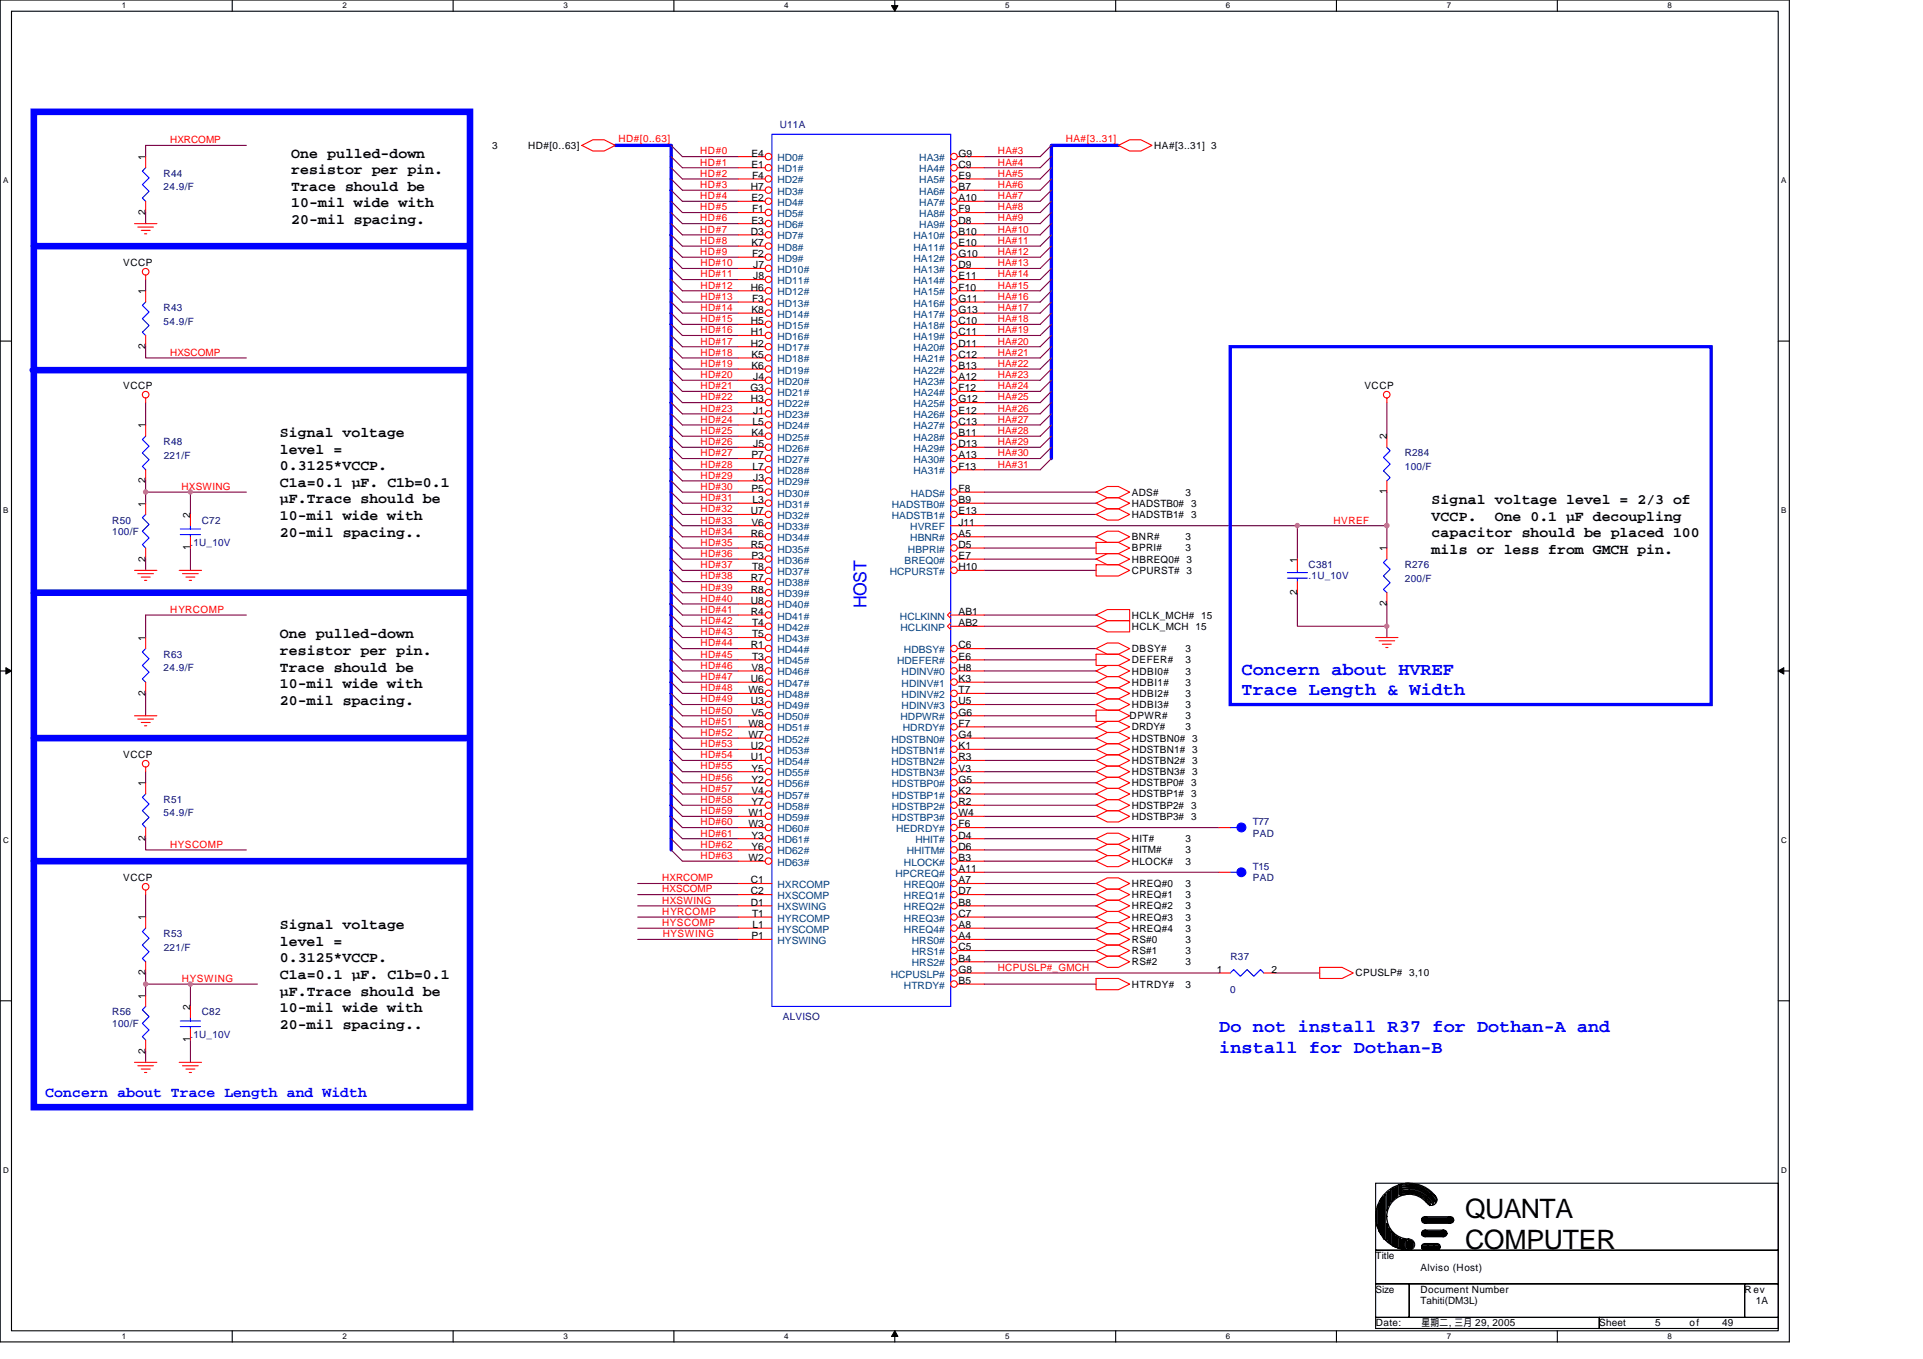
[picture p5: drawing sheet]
<svg xmlns="http://www.w3.org/2000/svg" width="297mm" height="210mm" viewBox="0 0 297 210" stroke-linecap="round" stroke-linejoin="round" font-family="sans-serif">
<defs><g id="words">
<g font-size="4.1">
<text x="226.3" y="188.2">QUANTA</text>
<text x="226.3" y="192.9">COMPUTER</text>
</g>
<g font-size="2.8" fill="#00f">
<text x="133.9" y="94" transform="rotate(-90 133.9 94)">HOST</text>
<text x="191.8" y="104.2">Concern about HVREF</text>
<text x="191.8" y="107.3">Trace Length &amp; Width</text>
<text x="188.3" y="159.5">Do not install R37 for Dothan-A and</text>
<text x="188.3" y="162.6">install for Dothan-B</text>
</g>
<g font-size="2.2">
<text x="45" y="24.3">One pulled-down</text>
<text x="45" y="26.9">resistor per pin.</text>
<text x="45" y="29.5">Trace should be</text>
<text x="45" y="32">10-mil wide with</text>
<text x="45" y="34.6">20-mil spacing.</text>
<text x="43.2" y="67.5">Signal voltage</text>
<text x="43.2" y="70.1">level =</text>
<text x="43.2" y="72.6">0.3125*VCCP.</text>
<text x="43.2" y="75.2">C1a=0.1 µF. C1b=0.1</text>
<text x="43.2" y="77.8">µF.Trace should be</text>
<text x="221.1" y="77.9">Signal voltage level = 2/3 of</text>
<text x="43.2" y="80.3">10-mil wide with</text>
<text x="43.2" y="82.9">20-mil spacing..</text>
<text x="221.1" y="80.5">VCCP.</text>
<text x="221.1" y="83">capacitor should be placed 100</text>
<text x="230.9" y="80.5">One 0.1 µF decoupling</text>
<text x="221.1" y="85.6">mils or less from GMCH pin.</text>
<text x="43.2" y="98.6">One pulled-down</text>
<text x="43.2" y="101.2">resistor per pin.</text>
<text x="43.2" y="103.7">Trace should be</text>
<text x="43.2" y="106.3">10-mil wide with</text>
<text x="43.2" y="108.9">20-mil spacing.</text>
<text x="43.2" y="143.5">Signal voltage</text>
<text x="43.2" y="146.1">level =</text>
<text x="43.2" y="148.7">0.3125*VCCP.</text>
<text x="43.2" y="151.2">C1a=0.1 µF. C1b=0.1</text>
<text x="43.2" y="153.8">µF.Trace should be</text>
<text x="43.2" y="156.3">10-mil wide with</text>
<text x="43.2" y="158.9">20-mil spacing..</text>
</g>
<text font-size="2.2" fill="#00f" x="7" y="169.4">Concern about Trace Length and Width</text>
<g font-size="1.5" fill="#f00">
<text x="26.3" y="22.1">HXRCOMP</text>
<text x="95.5" y="21.9">HD#[0..63]</text>
<text x="108.2" y="23.9">HD#0</text>
<text x="154.1" y="23.9">HA#3</text>
<text x="164.6" y="21.9">HA#[3..31]</text>
<text x="108.2" y="25.6">HD#1</text>
<text x="108.2" y="29">HD#3</text>
<text x="108.2" y="27.3">HD#2</text>
<text x="154.1" y="25.6">HA#4</text>
<text x="154.1" y="27.3">HA#5</text>
<text x="154.1" y="29">HA#6</text>
<text x="108.2" y="35.9">HD#7</text>
<text x="108.2" y="32.5">HD#5</text>
<text x="108.2" y="34.2">HD#6</text>
<text x="108.2" y="30.8">HD#4</text>
<text x="154.1" y="34.2">HA#9</text>
<text x="154.1" y="35.9">HA#10</text>
<text x="154.1" y="30.8">HA#7</text>
<text x="154.1" y="32.5">HA#8</text>
<text x="108.2" y="37.7">HD#8</text>
<text x="108.2" y="39.4">HD#9</text>
<text x="108.2" y="41.1">HD#10</text>
<text x="154.1" y="37.7">HA#11</text>
<text x="154.1" y="39.4">HA#12</text>
<text x="154.1" y="41.1">HA#13</text>
<text x="108.2" y="46.3">HD#13</text>
<text x="108.2" y="44.6">HD#12</text>
<text x="108.2" y="42.8">HD#11</text>
<text x="154.1" y="42.8">HA#14</text>
<text x="154.1" y="44.6">HA#15</text>
<text x="154.1" y="46.3">HA#16</text>
<text x="108.2" y="49.8">HD#15</text>
<text x="108.2" y="51.5">HD#16</text>
<text x="108.2" y="53.2">HD#17</text>
<text x="108.2" y="48">HD#14</text>
<text x="154.1" y="53.2">HA#20</text>
<text x="154.1" y="48">HA#17</text>
<text x="154.1" y="49.8">HA#18</text>
<text x="154.1" y="51.5">HA#19</text>
<text x="26.3" y="54.9">HXSCOMP</text>
<text x="108.2" y="56.7">HD#19</text>
<text x="108.2" y="54.9">HD#18</text>
<text x="108.2" y="58.4">HD#20</text>
<text x="154.1" y="56.7">HA#22</text>
<text x="154.1" y="58.4">HA#23</text>
<text x="154.1" y="54.9">HA#21</text>
<text x="108.2" y="63.6">HD#23</text>
<text x="108.2" y="65.3">HD#24</text>
<text x="108.2" y="60.1">HD#21</text>
<text x="108.2" y="61.8">HD#22</text>
<text x="154.1" y="60.1">HA#24</text>
<text x="154.1" y="61.8">HA#25</text>
<text x="154.1" y="63.6">HA#26</text>
<text x="154.1" y="65.3">HA#27</text>
<text x="108.2" y="70.5">HD#27</text>
<text x="108.2" y="67">HD#25</text>
<text x="108.2" y="68.7">HD#26</text>
<text x="154.1" y="70.5">HA#30</text>
<text x="154.1" y="67">HA#28</text>
<text x="154.1" y="68.7">HA#29</text>
<text x="28" y="75.7">HXSWING</text>
<text x="108.2" y="72.2">HD#28</text>
<text x="108.2" y="77.4">HD#31</text>
<text x="108.2" y="73.9">HD#29</text>
<text x="108.2" y="75.7">HD#30</text>
<text x="154.1" y="72.2">HA#31</text>
<text x="108.2" y="82.6">HD#34</text>
<text x="108.2" y="80.9">HD#33</text>
<text x="108.2" y="79.1">HD#32</text>
<text x="206" y="80.9">HVREF</text>
<text x="108.2" y="86">HD#36</text>
<text x="108.2" y="84.3">HD#35</text>
<text x="108.2" y="89.5">HD#38</text>
<text x="108.2" y="87.8">HD#37</text>
<text x="26.3" y="94.7">HYRCOMP</text>
<text x="108.2" y="94.7">HD#41</text>
<text x="108.2" y="92.9">HD#40</text>
<text x="108.2" y="91.2">HD#39</text>
<text x="108.2" y="96.4">HD#42</text>
<text x="108.2" y="98.1">HD#43</text>
<text x="108.2" y="99.8">HD#44</text>
<text x="108.2" y="101.6">HD#45</text>
<text x="108.2" y="106.8">HD#48</text>
<text x="108.2" y="105">HD#47</text>
<text x="108.2" y="103.3">HD#46</text>
<text x="108.2" y="113.7">HD#52</text>
<text x="108.2" y="110.2">HD#50</text>
<text x="108.2" y="111.9">HD#51</text>
<text x="108.2" y="108.5">HD#49</text>
<text x="108.2" y="118.9">HD#55</text>
<text x="108.2" y="115.4">HD#53</text>
<text x="108.2" y="117.1">HD#54</text>
<text x="108.2" y="122.3">HD#57</text>
<text x="108.2" y="120.6">HD#56</text>
<text x="108.2" y="125.8">HD#59</text>
<text x="108.2" y="124">HD#58</text>
<text x="26.3" y="130.9">HYSCOMP</text>
<text x="108.2" y="129.2">HD#61</text>
<text x="108.2" y="130.9">HD#62</text>
<text x="108.2" y="127.5">HD#60</text>
<text x="102.3" y="136.1">HXRCOMP</text>
<text x="102.3" y="137.8">HXSCOMP</text>
<text x="108.2" y="132.7">HD#63</text>
<text x="102.3" y="139.6">HXSWING</text>
<text x="102.3" y="141.3">HYRCOMP</text>
<text x="102.3" y="143">HYSCOMP</text>
<text x="102.4" y="144.8">HYSWING</text>
<text x="154.1" y="149.9">HCPUSLP#_GMCH</text>
<text x="28.1" y="151.7">HYSWING</text>
</g>
<g font-size="1.5">
<text x="76" y="23">3</text>
<text x="81.6" y="23">HD#[0..63]</text>
<text x="178.3" y="23">HA#[3..31] 3</text>
<text x="22.5" y="24.7" transform="rotate(-90 22.5 24.7)">1</text>
<text x="116" y="29.4">H7</text>
<text x="116.1" y="24.2">E4</text>
<text x="116.1" y="25.9">E1</text>
<text x="116.2" y="27.6">F4</text>
<text x="148.1" y="24.2">G9</text>
<text x="148.1" y="25.9">C9</text>
<text x="148.1" y="27.6">E9</text>
<text x="148.1" y="29.4">B7</text>
<text x="22.5" y="33.2" transform="rotate(-90 22.5 33.2)">2</text>
<text x="116.1" y="31.1">E2</text>
<text x="116.1" y="34.5">E3</text>
<text x="116.2" y="32.8">F1</text>
<text x="148.1" y="31.1">A10</text>
<text x="148.1" y="32.8">F9</text>
<text x="148.1" y="34.5">D8</text>
<text x="19" y="41.1">VCCP</text>
<text x="116" y="36.3">D3</text>
<text x="116.1" y="38">K7</text>
<text x="116.2" y="39.7">F2</text>
<text x="116.3" y="41.4">J7</text>
<text x="148.1" y="36.3">B10</text>
<text x="148.1" y="38">E10</text>
<text x="148.1" y="39.7">G10</text>
<text x="148.1" y="41.4">D9</text>
<text x="22.5" y="45.4" transform="rotate(-90 22.5 45.4)">1</text>
<text x="116" y="44.9">H6</text>
<text x="116.2" y="46.6">F3</text>
<text x="116.3" y="43.2">J8</text>
<text x="148.1" y="43.2">E11</text>
<text x="148.1" y="44.9">F10</text>
<text x="148.1" y="46.6">G11</text>
<text x="22.5" y="53.9" transform="rotate(-90 22.5 53.9)">2</text>
<text x="116" y="50.1">H5</text>
<text x="116" y="51.8">H1</text>
<text x="116" y="53.5">H2</text>
<text x="116.1" y="48.3">K8</text>
<text x="148.1" y="48.3">G13</text>
<text x="148.1" y="50.1">C10</text>
<text x="148.1" y="51.8">C11</text>
<text x="148.1" y="53.5">D11</text>
<text x="116.1" y="55.3">K5</text>
<text x="116.1" y="57">K6</text>
<text x="116.3" y="58.7">J4</text>
<text x="148.1" y="55.3">C12</text>
<text x="148.1" y="57">B13</text>
<text x="148.1" y="58.7">A12</text>
<text x="19" y="60.1">VCCP</text>
<text x="115.9" y="60.4">G3</text>
<text x="116" y="62.2">H3</text>
<text x="116.2" y="65.6">L5</text>
<text x="116.3" y="63.9">J1</text>
<text x="148.1" y="60.4">F12</text>
<text x="148.1" y="62.2">G12</text>
<text x="148.1" y="63.9">E12</text>
<text x="148.1" y="65.6">C13</text>
<text x="210.8" y="60.1">VCCP</text>
<text x="22.5" y="66.2" transform="rotate(-90 22.5 66.2)">1</text>
<text x="116.1" y="67.4">K4</text>
<text x="116.1" y="70.8">P7</text>
<text x="116.3" y="69.1">J5</text>
<text x="148.1" y="67.4">B11</text>
<text x="148.1" y="69.1">D13</text>
<text x="148.1" y="70.8">A13</text>
<text x="214.2" y="67.9" transform="rotate(-90 214.2 67.9)">2</text>
<text x="22.5" y="74.7" transform="rotate(-90 22.5 74.7)">2</text>
<text x="116.1" y="76">P5</text>
<text x="116.2" y="72.5">L7</text>
<text x="116.2" y="77.7">L3</text>
<text x="116.3" y="74.3">J3</text>
<text x="148.1" y="76">F8</text>
<text x="148.1" y="72.5">F13</text>
<text x="148.1" y="77.7">B9</text>
<text x="174.8" y="76.5">ADS#</text>
<text x="183.1" y="76.5">3</text>
<text x="214.2" y="76.4" transform="rotate(-90 214.2 76.4)">1</text>
<text x="22.5" y="78.3" transform="rotate(-90 22.5 78.3)">1</text>
<text x="29.4" y="80" transform="rotate(-90 29.4 80)">2</text>
<text x="116" y="79.4">U7</text>
<text x="116" y="82.9">R6</text>
<text x="116.1" y="81.2">V6</text>
<text x="148.1" y="82.9">A5</text>
<text x="148.1" y="81.2">J11</text>
<text x="148.1" y="79.4">E13</text>
<text x="174.8" y="83.4">BNR#</text>
<text x="174.8" y="78.3">HADSTB0#</text>
<text x="174.8" y="80">HADSTB1#</text>
<text x="183.1" y="83.4">3</text>
<text x="184" y="78.3">3</text>
<text x="184" y="80">3</text>
<text x="22.5" y="86.7" transform="rotate(-90 22.5 86.7)">2</text>
<text x="29.4" y="85" transform="rotate(-90 29.4 85)">1</text>
<text x="116" y="84.6">R5</text>
<text x="116" y="89.8">R7</text>
<text x="116.1" y="86.3">P3</text>
<text x="116.2" y="88.1">T8</text>
<text x="148.1" y="86.3">E7</text>
<text x="148.1" y="84.6">D5</text>
<text x="148.1" y="88.1">H10</text>
<text x="174.8" y="88.6">CPURST# 3</text>
<text x="174.8" y="85.2">BPRI#</text>
<text x="174.8" y="86.9">HBREQ0# 3</text>
<text x="183.1" y="85.2">3</text>
<text x="200.4" y="86.9" transform="rotate(-90 200.4 86.9)">1</text>
<text x="214.2" y="85.2" transform="rotate(-90 214.2 85.2)">1</text>
<text x="116" y="91.5">R8</text>
<text x="116" y="93.3">U8</text>
<text x="116" y="95">R4</text>
<text x="148.1" y="95">AB1</text>
<text x="174.8" y="95.5">HCLK_MCH# 15</text>
<text x="200.4" y="91.9" transform="rotate(-90 200.4 91.9)">2</text>
<text x="214.2" y="93.6" transform="rotate(-90 214.2 93.6)">2</text>
<text x="22.5" y="99" transform="rotate(-90 22.5 99)">1</text>
<text x="116" y="100.2">R1</text>
<text x="116.2" y="96.7">T4</text>
<text x="116.2" y="98.4">T5</text>
<text x="116.2" y="101.9">T3</text>
<text x="148.1" y="100.2">C6</text>
<text x="148.1" y="101.9">E6</text>
<text x="148.1" y="96.7">AB2</text>
<text x="174.8" y="97.3">HCLK_MCH 15</text>
<text x="174.8" y="100.7">DBSY#</text>
<text x="183.1" y="100.7">3</text>
<text x="22.5" y="107.5" transform="rotate(-90 22.5 107.5)">2</text>
<text x="115.6" y="107.1">W6</text>
<text x="116" y="105.3">U6</text>
<text x="116.1" y="103.6">V8</text>
<text x="148.1" y="103.6">H8</text>
<text x="148.1" y="105.3">K3</text>
<text x="148.1" y="107.1">T7</text>
<text x="174.8" y="107.6">HDBI2#</text>
<text x="174.8" y="105.9">HDBI1#</text>
<text x="174.8" y="104.2">HDBI0#</text>
<text x="174.8" y="102.4">DEFER#</text>
<text x="183.1" y="107.6">3</text>
<text x="183.1" y="105.9">3</text>
<text x="183.1" y="104.2">3</text>
<text x="183.1" y="102.4">3</text>
<text x="115.6" y="112.2">W8</text>
<text x="115.6" y="114">W7</text>
<text x="116" y="108.8">U3</text>
<text x="116.1" y="110.5">V5</text>
<text x="148.1" y="108.8">U5</text>
<text x="148.1" y="114">G4</text>
<text x="148.1" y="112.2">F7</text>
<text x="148.1" y="110.5">G6</text>
<text x="174.5" y="111.1">DPWR#</text>
<text x="174.8" y="109.3">HDBI3#</text>
<text x="174.8" y="112.8">DRDY#</text>
<text x="183.1" y="112.8">3</text>
<text x="183.1" y="109.3">3</text>
<text x="183.1" y="111.1">3</text>
<text x="19" y="117.1">VCCP</text>
<text x="116" y="115.7">U2</text>
<text x="116" y="117.4">U1</text>
<text x="116.1" y="119.2">Y5</text>
<text x="148.1" y="115.7">K1</text>
<text x="148.1" y="117.4">R3</text>
<text x="148.1" y="119.2">V3</text>
<text x="174.8" y="119.7">HDSTBN3# 3</text>
<text x="174.8" y="118">HDSTBN2# 3</text>
<text x="174.8" y="116.3">HDSTBN1# 3</text>
<text x="174.8" y="114.5">HDSTBN0# 3</text>
<text x="22.5" y="121.4" transform="rotate(-90 22.5 121.4)">1</text>
<text x="116.1" y="120.9">Y2</text>
<text x="116.1" y="122.6">V4</text>
<text x="116.1" y="124.4">Y7</text>
<text x="148.1" y="120.9">G5</text>
<text x="148.1" y="122.6">K2</text>
<text x="148.1" y="124.4">R2</text>
<text x="174.8" y="124.9">HDSTBP2#</text>
<text x="174.8" y="123.2">HDSTBP1#</text>
<text x="174.8" y="121.5">HDSTBP0#</text>
<text x="184" y="124.9">3</text>
<text x="184" y="123.2">3</text>
<text x="184" y="121.5">3</text>
<text x="22.5" y="129.9" transform="rotate(-90 22.5 129.9)">2</text>
<text x="115.6" y="126.1">W1</text>
<text x="115.6" y="127.8">W3</text>
<text x="116.1" y="129.5">Y3</text>
<text x="116.1" y="131.3">Y6</text>
<text x="148.1" y="131.3">D6</text>
<text x="148.1" y="129.5">D4</text>
<text x="148.1" y="127.8">F6</text>
<text x="148.1" y="126.1">W4</text>
<text x="174.8" y="126.6">HDSTBP3#</text>
<text x="174.8" y="130.1">HIT#</text>
<text x="174.8" y="131.8">HITM#</text>
<text x="183.1" y="130.1">3</text>
<text x="183.1" y="131.8">3</text>
<text x="184" y="126.6">3</text>
<text x="19" y="136.1">VCCP</text>
<text x="115.6" y="133">W2</text>
<text x="116" y="136.4">C1</text>
<text x="148.1" y="133">B3</text>
<text x="148.1" y="136.4">A7</text>
<text x="148.1" y="134.7">A11</text>
<text x="174.8" y="137">HREQ#0</text>
<text x="174.8" y="133.5">HLOCK#</text>
<text x="183.1" y="137">3</text>
<text x="183.1" y="133.5">3</text>
<text x="22.5" y="142.2" transform="rotate(-90 22.5 142.2)">1</text>
<text x="116" y="139.9">D1</text>
<text x="116" y="138.2">C2</text>
<text x="116.2" y="141.6">T1</text>
<text x="116.2" y="143.3">L1</text>
<text x="148.1" y="138.2">D7</text>
<text x="148.1" y="139.9">B8</text>
<text x="148.1" y="141.6">C7</text>
<text x="148.1" y="143.3">A8</text>
<text x="174.8" y="143.9">HREQ#4</text>
<text x="174.8" y="142.2">HREQ#3</text>
<text x="174.8" y="140.4">HREQ#2</text>
<text x="174.8" y="138.7">HREQ#1</text>
<text x="183.1" y="143.9">3</text>
<text x="183.1" y="142.2">3</text>
<text x="183.1" y="140.4">3</text>
<text x="183.1" y="138.7">3</text>
<text x="116.1" y="145.1">P1</text>
<text x="148.1" y="145.1">A4</text>
<text x="148.1" y="146.8">C5</text>
<text x="148.1" y="148.5">B4</text>
<text x="174.8" y="145.6">RS#0</text>
<text x="174.8" y="147.4">RS#1</text>
<text x="174.8" y="149.1">RS#2</text>
<text x="183.1" y="145.6">3</text>
<text x="183.1" y="147.4">3</text>
<text x="183.1" y="149.1">3</text>
<text x="22.5" y="154.2" transform="rotate(-90 22.5 154.2)">1</text>
<text x="22.5" y="150.6" transform="rotate(-90 22.5 150.6)">2</text>
<text x="29.4" y="156" transform="rotate(-90 29.4 156)">2</text>
<text x="148.1" y="152">B5</text>
<text x="148.1" y="150.3">G8</text>
<text x="174.8" y="152.5">HTRDY#</text>
<text x="183.1" y="152.5">3</text>
<text x="187.9" y="150.3">1</text>
<text x="196.4" y="150.3">2</text>
<text x="209.4" y="150.8">CPUSLP# 3,10</text>
<text x="29.4" y="161" transform="rotate(-90 29.4 161)">1</text>
<text x="22.5" y="162.7" transform="rotate(-90 22.5 162.7)">2</text>
<text x="212.5" y="194.5">Title</text>
<text x="219.4" y="196.2">Alviso (Host)</text>
<text x="212.5" y="199.7">Size</text>
<text x="219.4" y="199.7">Document Number</text>
<text x="219.4" y="201.4">Tahiti(DM3L)</text>
<text x="269.5" y="199.7">Rev</text>
<text x="271.2" y="201.4">1A</text>
<text x="212.5" y="204.9">Date:</text>
<text x="219.6" y="204.9">星期二, 三月 29, 2005</text>
<text x="247" y="204.9">Sheet</text>
<text x="255.7" y="204.9">5</text>
<text x="261" y="204.9">of</text>
<text x="266" y="204.9">49</text>
</g>
<g font-size="1.5" fill="#000080">
<text x="120.4" y="19.7">U11A</text>
<text x="25.3" y="27.3">R44</text>
<text x="25.3" y="29.4">24.9/F</text>
<text x="25.3" y="48">R43</text>
<text x="25.3" y="50.1">54.9/F</text>
<text x="25.3" y="68.8">R48</text>
<text x="25.3" y="70.8">221/F</text>
<text x="217" y="70.5">R284</text>
<text x="217" y="72.6">100/F</text>
<text x="17.3" y="80.9">R50</text>
<text x="17.3" y="82.6">100/F</text>
<text x="31.2" y="80.9">C72</text>
<text x="29.4" y="84.3">.1U_10V</text>
<text x="202.1" y="87.8">C381</text>
<text x="202.1" y="89.5">.1U_10V</text>
<text x="217" y="87.8">R276</text>
<text x="217" y="89.8">200/F</text>
<text x="25.3" y="101.6">R63</text>
<text x="25.3" y="103.7">24.9/F</text>
<text x="25.3" y="124">R51</text>
<text x="25.3" y="126.1">54.9/F</text>
<text x="193.5" y="127.5">T77</text>
<text x="193.5" y="129.2">PAD</text>
<text x="193.5" y="134.4">T15</text>
<text x="193.5" y="136.1">PAD</text>
<text x="25.3" y="144.8">R53</text>
<text x="25.3" y="146.8">221/F</text>
<text x="190.1" y="148.2">R37</text>
<text x="190" y="153.4">0</text>
<text x="17.3" y="156.8">R56</text>
<text x="17.3" y="158.6">100/F</text>
<text x="29.4" y="160.3">.1U_10V</text>
<text x="31.2" y="156.8">C82</text>
<text x="120.9" y="157.5">ALVISO</text>
</g>
<g font-size="1.5" fill="#004080">
<text x="120.1" y="24.9">HD0#</text>
<text x="120.1" y="26.6">HD1#</text>
<text x="120.1" y="28.3">HD2#</text>
<text x="142" y="24.9">HA3#</text>
<text x="142" y="26.6">HA4#</text>
<text x="142" y="28.3">HA5#</text>
<text x="120.1" y="30.1">HD3#</text>
<text x="120.1" y="31.8">HD4#</text>
<text x="120.1" y="33.5">HD5#</text>
<text x="120.1" y="35.2">HD6#</text>
<text x="142" y="30.1">HA6#</text>
<text x="142" y="31.8">HA7#</text>
<text x="142" y="33.5">HA8#</text>
<text x="142" y="35.2">HA9#</text>
<text x="120.1" y="37">HD7#</text>
<text x="120.1" y="38.7">HD8#</text>
<text x="120.1" y="40.4">HD9#</text>
<text x="141.1" y="37">HA10#</text>
<text x="141.1" y="38.7">HA11#</text>
<text x="141.1" y="40.4">HA12#</text>
<text x="120.1" y="42.2">HD10#</text>
<text x="120.1" y="43.9">HD11#</text>
<text x="120.1" y="45.6">HD12#</text>
<text x="120.1" y="47.3">HD13#</text>
<text x="141.1" y="42.2">HA13#</text>
<text x="141.1" y="43.9">HA14#</text>
<text x="141.1" y="45.6">HA15#</text>
<text x="141.1" y="47.3">HA16#</text>
<text x="120.1" y="49.1">HD14#</text>
<text x="120.1" y="50.8">HD15#</text>
<text x="120.1" y="52.5">HD16#</text>
<text x="141.1" y="49.1">HA17#</text>
<text x="141.1" y="50.8">HA18#</text>
<text x="141.1" y="52.5">HA19#</text>
<text x="120.1" y="54.3">HD17#</text>
<text x="120.1" y="56">HD18#</text>
<text x="120.1" y="57.7">HD19#</text>
<text x="120.1" y="59.4">HD20#</text>
<text x="141.1" y="54.3">HA20#</text>
<text x="141.1" y="56">HA21#</text>
<text x="141.1" y="57.7">HA22#</text>
<text x="141.1" y="59.4">HA23#</text>
<text x="120.1" y="61.2">HD21#</text>
<text x="120.1" y="62.9">HD22#</text>
<text x="120.1" y="64.6">HD23#</text>
<text x="141.1" y="61.2">HA24#</text>
<text x="141.1" y="62.9">HA25#</text>
<text x="141.1" y="64.6">HA26#</text>
<text x="120.1" y="66.3">HD24#</text>
<text x="120.1" y="68.1">HD25#</text>
<text x="120.1" y="69.8">HD26#</text>
<text x="120.1" y="71.5">HD27#</text>
<text x="141.1" y="66.3">HA27#</text>
<text x="141.1" y="68.1">HA28#</text>
<text x="141.1" y="69.8">HA29#</text>
<text x="141.1" y="71.5">HA30#</text>
<text x="120.1" y="73.3">HD28#</text>
<text x="120.1" y="75">HD29#</text>
<text x="120.1" y="76.7">HD30#</text>
<text x="140.7" y="76.7">HADS#</text>
<text x="141.1" y="73.3">HA31#</text>
<text x="120.1" y="78.4">HD31#</text>
<text x="120.1" y="80.2">HD32#</text>
<text x="120.1" y="81.9">HD33#</text>
<text x="120.1" y="83.6">HD34#</text>
<text x="137.8" y="78.4">HADSTB0#</text>
<text x="137.8" y="80.2">HADSTB1#</text>
<text x="140.6" y="83.6">HBNR#</text>
<text x="140.6" y="81.9">HVREF</text>
<text x="120.1" y="85.3">HD35#</text>
<text x="120.1" y="87.1">HD36#</text>
<text x="120.1" y="88.8">HD37#</text>
<text x="137.4" y="88.8">HCPURST#</text>
<text x="139.7" y="87.1">BREQ0#</text>
<text x="140.2" y="85.3">HBPRI#</text>
<text x="120.1" y="90.5">HD38#</text>
<text x="120.1" y="92.2">HD39#</text>
<text x="120.1" y="94">HD40#</text>
<text x="120.1" y="95.7">HD41#</text>
<text x="139" y="95.7">HCLKINN</text>
<text x="120.1" y="97.4">HD42#</text>
<text x="120.1" y="99.2">HD43#</text>
<text x="120.1" y="100.9">HD44#</text>
<text x="139.1" y="97.4">HCLKINP</text>
<text x="139.6" y="100.9">HDBSY#</text>
<text x="120.1" y="102.6">HD45#</text>
<text x="120.1" y="104.3">HD46#</text>
<text x="120.1" y="106.1">HD47#</text>
<text x="120.1" y="107.8">HD48#</text>
<text x="138.6" y="102.6">HDEFER#</text>
<text x="139.3" y="104.3">HDINV#0</text>
<text x="139.3" y="106.1">HDINV#1</text>
<text x="139.3" y="107.8">HDINV#2</text>
<text x="120.1" y="109.5">HD49#</text>
<text x="120.1" y="111.3">HD50#</text>
<text x="120.1" y="113">HD51#</text>
<text x="139.1" y="111.3">HDPWR#</text>
<text x="139.3" y="109.5">HDINV#3</text>
<text x="139.5" y="113">HDRDY#</text>
<text x="120.1" y="114.7">HD52#</text>
<text x="120.1" y="116.4">HD53#</text>
<text x="120.1" y="118.2">HD54#</text>
<text x="120.1" y="119.9">HD55#</text>
<text x="137.7" y="114.7">HDSTBN0#</text>
<text x="137.7" y="116.4">HDSTBN1#</text>
<text x="137.7" y="118.2">HDSTBN2#</text>
<text x="137.7" y="119.9">HDSTBN3#</text>
<text x="120.1" y="121.6">HD56#</text>
<text x="120.1" y="123.3">HD57#</text>
<text x="120.1" y="125.1">HD58#</text>
<text x="137.8" y="121.6">HDSTBP0#</text>
<text x="137.8" y="123.3">HDSTBP1#</text>
<text x="137.8" y="125.1">HDSTBP2#</text>
<text x="120.1" y="126.8">HD59#</text>
<text x="120.1" y="128.5">HD60#</text>
<text x="120.1" y="130.2">HD61#</text>
<text x="120.1" y="132">HD62#</text>
<text x="137.8" y="126.8">HDSTBP3#</text>
<text x="138.4" y="128.5">HEDRDY#</text>
<text x="140.1" y="132">HHITM#</text>
<text x="141.4" y="130.2">HHIT#</text>
<text x="120.1" y="133.7">HD63#</text>
<text x="120.1" y="137.2">HXRCOMP</text>
<text x="138.3" y="135.4">HPCREQ#</text>
<text x="139.6" y="133.7">HLOCK#</text>
<text x="139.6" y="137.2">HREQ0#</text>
<text x="120.1" y="142.3">HYRCOMP</text>
<text x="120.1" y="140.6">HXSWING</text>
<text x="120.1" y="138.9">HXSCOMP</text>
<text x="139.6" y="138.9">HREQ1#</text>
<text x="139.6" y="140.6">HREQ2#</text>
<text x="139.6" y="142.3">HREQ3#</text>
<text x="120.1" y="144.1">HYSCOMP</text>
<text x="120.1" y="145.8">HYSWING</text>
<text x="139.6" y="144.1">HREQ4#</text>
<text x="140.9" y="145.8">HRS0#</text>
<text x="140.9" y="147.5">HRS1#</text>
<text x="140.9" y="149.2">HRS2#</text>
<text x="137.6" y="151">HCPUSLP#</text>
<text x="139.6" y="152.7">HTRDY#</text>
</g>
<g font-size="1.2">
<text x="18.8" y="1.3">1</text>
<text x="52.9" y="1.3">2</text>
<text x="87" y="1.3">3</text>
<text x="121.1" y="1.3">4</text>
<text x="155.3" y="1.3">5</text>
<text x="189.4" y="1.3">6</text>
<text x="223.5" y="1.3">7</text>
<text x="257.6" y="1.3">8</text>
<text x=".5" y="28.3">A</text>
<text x="275.1" y="28.3">A</text>
<text x=".5" y="79.2">B</text>
<text x="275.1" y="79.2">B</text>
<text x=".5" y="130.2">C</text>
<text x="275.1" y="130.2">C</text>
<text x=".5" y="181.1">D</text>
<text x="275.1" y="181.1">D</text>
<text x="18.8" y="206.8">1</text>
<text x="52.9" y="206.8">2</text>
<text x="87" y="206.8">3</text>
<text x="121.1" y="206.8">4</text>
<text x="155.3" y="206.8">5</text>
<text x="189.4" y="206.8">6</text>
<text x="223.5" y="206.8">7</text>
<text x="257.6" y="206.8">8</text>
</g>
</g></defs>
<path d="M0 0h276.4v207.3h-276.4zM1.8 1.7h272.9v203.8h-272.9z" fill="none" stroke="#000" stroke-width=".17"/>
<g fill="#fff">
<path d="M18.8 .2h.7v1.4h-.7z"/>
<path d="M18.8 205.7h.7v1.4h-.7z"/>
</g>
<path d="M35.9 0v1.7M35.9 205.5v1.8" fill="none" stroke="#000" stroke-width=".17"/>
<g fill="#fff">
<path d="M52.9 .2h.7v1.4h-.7z"/>
<path d="M52.9 205.7h.7v1.4h-.7z"/>
</g>
<path d="M70 0v1.7M70 205.5v1.8" fill="none" stroke="#000" stroke-width=".17"/>
<g fill="#fff">
<path d="M87 .2h.7v1.4h-.7z"/>
<path d="M87 205.7h.7v1.4h-.7z"/>
</g>
<path d="M104.1 0v1.7M104.1 205.5v1.8" fill="none" stroke="#000" stroke-width=".17"/>
<g fill="#fff">
<path d="M121.1 .2h.7v1.4h-.7z"/>
<path d="M121.1 205.7h.7v1.4h-.7z"/>
</g>
<path d="M138.2 0v1.7M138.2 205.5v1.8" fill="none" stroke="#000" stroke-width=".17"/>
<path d="M137.7 .9h1l-.5 .8zM138.2 205.5l.5 .9h-1z" fill="#000" stroke="#000" stroke-width=".15"/>
<g fill="#fff">
<path d="M155.3 .2h.6v1.4h-.6z"/>
<path d="M155.3 205.7h.6v1.4h-.6z"/>
</g>
<path d="M172.3 0v1.7M172.3 205.5v1.8" fill="none" stroke="#000" stroke-width=".17"/>
<g fill="#fff">
<path d="M189.4 .2h.6v1.4h-.6z"/>
<path d="M189.4 205.7h.6v1.4h-.6z"/>
</g>
<path d="M206.4 0v1.7M206.4 205.5v1.8" fill="none" stroke="#000" stroke-width=".17"/>
<g fill="#fff">
<path d="M223.5 .2h.6v1.4h-.6z"/>
<path d="M223.5 205.7h.6v1.4h-.6z"/>
</g>
<path d="M240.6 0v1.7M240.6 205.5v1.8" fill="none" stroke="#000" stroke-width=".17"/>
<g fill="#fff">
<path d="M257.6 .2h.7v1.4h-.7z"/>
<path d="M257.6 205.7h.7v1.4h-.7z"/>
<path d="M.5 27.2h.8v1.4h-.8z"/>
<path d="M275.1 27.2h.8v1.4h-.8z"/>
<path d="M.5 78.1h.8v1.4h-.8z"/>
<path d="M275.1 78.1h.8v1.4h-.8z"/>
</g>
<path d="M0 52.7h1.8M274.7 52.7h1.7" fill="none" stroke="#000" stroke-width=".17"/>
<g fill="#fff">
<path d="M.5 129.1h.8v1.4h-.8z"/>
<path d="M275.1 129.1h.9v1.4h-.9z"/>
</g>
<path d="M0 103.6h1.8M274.7 103.6h1.7" fill="none" stroke="#000" stroke-width=".17"/>
<path d="M.9 103.1l.9 .5-.9 .5zM274.7 103.6l.8-.5v1z" fill="#000" stroke="#000" stroke-width=".15"/>
<g fill="#fff">
<path d="M.5 180h.8v1.4h-.8z"/>
<path d="M275.1 180h.9v1.4h-.9z"/>
</g>
<g fill="none" stroke="#000" stroke-width=".17">
<path d="M0 154.6h1.8M274.7 154.6h1.7M212.5 182.8h62.2v10.3h-62.2zM212.5 193.1h62.2v5.2h-62.2zM212.5 198.3h5.2v5.2h-5.2zM212.7 186.7v2.4l.1 .6v-3.5l.2-.3v4.3l.2 .2v-4.9l.2-.3v5.5l.1 .2v-5.9l.2-.2v6.6M213.9 191.4v-6.8l.2-.1v7.1h.1v-2.6l.2 .3v2.4l.2 .2v-2.2l.1 .3v2.1l.2 .1v-2l.2 .2v2h.2v-1.9l.1 .2v1.9h.2v-1.7l.2 .1v1.6l.1 .2v-1.8l.2 .2v1.6h.2v-1.4M214.2 184.1v3l.2-.6v-2.4l.2-.1v2.2l.1-.2v-2.2l.2-.2v2.1l.2-.2v-2.1h.2v1.9l.1-.1v-1.8l.2-.1v1.7l.2-.2v-1.5l.1-.2v1.7M216.3 184.2a4 4 0 0 1 4.8 1.7M216.3 184a4.2 4.2 0 0 1 5.1 2.1M216.3 183.8a4.3 4.3 0 0 1 5.2 2.3M216.3 183.6a4.5 4.5 0 0 1 5.2 2.1"/>
<path d="M216.3 183.5a4.7 4.7 0 0 1 5.4 2.2M216.3 183.1a4.9 4.9 0 0 1 5.7 2.2M216.3 191.2v.2h.2v1.4h.1v-1.4h.2v1.5h-.3l.5-1.5M216.3 182.9v1.7l-.2-.1v-1.4zM216.3 184.6a3.6 3.6 0 0 1 4.5 1.6M216.3 184.4a3.8 3.8 0 0 1 4.7 1.8M216.4 183.2a4.8 4.8 0 0 1 5.4 2.3M216.5 183.1v1.4M217 191.4h.1M217 191.4v1.5l.2-.1v-1.4l.1 .3v1.2h.2v-1.3h.2v1.3h.1v-1.3h.2v1.3l.2-.1v-1.1l.2 .2v.7M217.7 182.8l-1.6 .2M217.7 184.5l-1.3 .1"/>
<path d="M217.7 198.3h51.8v5.2h-51.8zM219.7 188.1h4.7v.2h-4.8v.1h5l-.2 .2h-4.7l.2 .2h4.5M219.7 190.2h3.7v.2h-3.7l-.1 .1h3.9l-.1 .2h-3.8l.3 .2h3.3M219.7 192.2h2.6v.2h-2.7v.2h2.9l-.2 .2h-2.7l.3 .1h2.4M220.1 192.1h1.9M220.1 193.1h1.9M220.1 191h2.9M220.1 190h2.9M220.1 189h4M220.1 187.9h4M220.3 185.7a3.4 3.4 0 0 0-3.8-1 3.4 3.4 0 0 0-2.3 3.2 3.4 3.4 0 0 0 3.5 3.5M221.7 184.7a5.2 5.2 0 0 0-5.7-1.7 5.2 5.2 0 0 0-3.5 4.9v-.1a5.2 5.2 0 0 0 5.2 5.3"/>
<path d="M269.5 198.3h5.2v5.2h-5.2zM212.5 203.5h34.5v1.7h-34.5zM247 203.5h27.7v1.7h-27.7z"/>
<circle cx="217.7" cy="192.2" r=".85"/>
<circle cx="220.1" cy="190.5" r=".51"/>
<circle cx="220.1" cy="188.4" r=".51"/>
<circle cx="220.1" cy="192.6" r=".51"/>
<circle cx="221.1" cy="185.3" r=".86"/>
<circle cx="222" cy="192.6" r=".51"/>
<circle cx="223" cy="190.5" r=".51"/>
<circle cx="224" cy="188.4" r=".51"/>
</g>
<g fill="none" stroke="#800040" stroke-width=".17">
<path d="M22.5 32.8v1.7M38.1 22.5h-15.6v1.7M103.7 22.5l1.7 1.7h8.6M103.7 24.2l1.7 1.7h8.6M103.7 34.5l1.7 1.8h8.6M103.7 36.3l1.7 1.7h8.6M103.7 31.1l1.7 1.7h8.6M103.7 32.8l1.7 1.7h8.6M103.7 27.6l1.7 1.8h8.6M103.7 39.7l1.7 1.8h8.6M103.7 29.4l1.7 1.7h8.6M103.7 38l1.7 1.7h8.6"/>
<path d="M103.7 25.9l1.7 1.7h8.6M162.4 22.5l-1.7 1.7h-8.7M162.4 24.2l-1.7 1.7h-8.7M162.4 34.5l-1.7 1.8h-8.7M162.4 36.3l-1.7 1.7h-8.7M162.4 31.1l-1.7 1.7h-8.7M162.4 32.8l-1.7 1.7h-8.7M162.4 27.6l-1.7 1.8h-8.7M162.4 39.7l-1.7 1.8h-8.7M162.4 29.4l-1.7 1.7h-8.7M162.4 38l-1.7 1.7h-8.7M162.4 25.9l-1.7 1.7h-8.7"/>
<path d="M22.5 53.6v1.7h15.6M22.5 43.2v1.7M103.7 55.3l1.7 1.7h8.6M103.7 48.4l1.7 1.7h8.6M103.7 50.1l1.7 1.7h8.6M103.7 44.9l1.7 1.8h8.6M103.7 51.8l1.7 1.8h8.6M103.7 46.7l1.7 1.7h8.6M103.7 53.6l1.7 1.7h8.6M103.7 43.2l1.7 1.7h8.6M103.7 41.5l1.7 1.7h8.6M103.7 58.7l1.7 1.8h8.6"/>
<path d="M103.7 57l1.7 1.7h8.6M162.4 55.3l-1.7 1.7h-8.7M162.4 48.4l-1.7 1.7h-8.7M162.4 50.1l-1.7 1.7h-8.7M162.4 44.9l-1.7 1.8h-8.7M162.4 51.8l-1.7 1.8h-8.7M162.4 46.7l-1.7 1.7h-8.7M162.4 53.6l-1.7 1.7h-8.7M162.4 43.2l-1.7 1.7h-8.7M162.4 41.5l-1.7 1.7h-8.7M162.4 58.7l-1.7 1.8h-8.7M162.4 57l-1.7 1.7h-8.7"/>
<path d="M22.5 62.2v3.4M22.5 74.3v3.4M22.5 76h15.6M29.4 76v3.5M103.7 79.5l1.7 1.7h8.6M103.7 62.2l1.7 1.7h8.6M103.7 69.1l1.7 1.7h8.6M103.7 70.8l1.7 1.8h8.6M103.7 63.9l1.7 1.7h8.6M103.7 76l1.7 1.7h8.6M103.7 65.6l1.7 1.8h8.6M103.7 77.7l1.7 1.8h8.6"/>
<path d="M103.7 72.6l1.7 1.7h8.6M103.7 67.4l1.7 1.7h8.6M103.7 74.3l1.7 1.7h8.6M103.7 60.5l1.7 1.7h8.6M152 77.7h17.3M152 79.5h17.3M152 76h17.3M162.4 62.2l-1.7 1.7h-8.7M162.4 69.1l-1.7 1.7h-8.7M162.4 70.8l-1.7 1.8h-8.7M162.4 63.9l-1.7 1.7h-8.7M162.4 65.6l-1.7 1.8h-8.7"/>
<path d="M162.4 67.4l-1.7 1.7h-8.7M162.4 60.5l-1.7 1.7h-8.7M214.2 62.2v5.2M214.2 76v8.6M22.5 86.4v1.7M29.4 84.6v3.5M38.1 95h-15.6v3.5M103.7 93.3l1.7 1.7h8.6M103.7 95l1.7 1.7h8.6M103.7 84.6l1.7 1.8h8.6M103.7 81.2l1.7 1.7h8.6M103.7 82.9l1.7 1.7h8.6"/>
<path d="M103.7 96.7l1.7 1.8h8.6M103.7 88.1l1.7 1.7h8.6M103.7 98.5l1.7 1.7h8.6M103.7 86.4l1.7 1.7h8.6M103.7 91.5l1.7 1.8h8.6M103.7 89.8l1.7 1.7h8.6M152 81.2h62.2M152 95h17.3M152 96.7h17.3M152 86.4h17.3M152 82.9h17.3M152 84.6h17.3"/>
<path d="M152 88.1h17.3M200.4 91.5v5.2h13.8v-3.4M200.4 81.2v5.2M214.2 96.7v1.8M22.5 107.1v3.5M22.5 119.2v1.7M103.7 117.5l1.7 1.7h8.6M103.7 115.7l1.7 1.8h8.6M103.7 114l1.7 1.7h8.6M103.7 119.2l1.7 1.7h8.6M103.7 112.3l1.7 1.7h8.6M103.7 108.8l1.7 1.8h8.6"/>
<path d="M103.7 105.4l1.7 1.7h8.6M103.7 103.6l1.7 1.8h8.6M103.7 110.6l1.7 1.7h8.6M103.7 107.1l1.7 1.7h8.6M103.7 101.9l1.7 1.7h8.6M103.7 100.2l1.7 1.7h8.6M152 119.2h17.3M152 117.5h17.3M152 115.7h17.3M152 114h17.3M152 110.6h17.3M152 107.1h17.3"/>
<path d="M152 105.4h17.3M152 100.2h17.3M152 112.3h17.3M152 108.8h17.3M152 103.6h17.3M152 101.9h17.3M22.5 129.5v1.8h15.6M22.5 138.2v3.4M98.5 136.5h15.5M98.5 138.2h15.5M98.5 139.9h15.5M103.7 124.4l1.7 1.7h8.6"/>
<path d="M103.7 122.6l1.7 1.8h8.6M103.7 120.9l1.7 1.7h8.6M103.7 126.1l1.7 1.7h8.6M103.7 127.8l1.7 1.7h8.6M103.7 131.3l1.7 1.7h8.6M103.7 129.5l1.7 1.8h8.6M152 126.1h17.3M152 124.4h17.3M152 122.6h17.3M152 120.9h17.3M152 127.8h36.3M152 134.7h36.3"/>
<path d="M152 136.5h17.3M152 138.2h17.3M152 139.9h17.3M152 129.5h17.3M152 133h17.3M152 131.3h17.3M22.5 150.3v3.4M22.5 152h17.3M29.4 152v3.4M98.5 141.6h15.5M98.5 143.4h15.5M98.5 145.1h15.5"/>
<path d="M152 150.3h36.3M152 152h17.3M152 141.6h17.3M152 143.4h17.3M152 146.8h17.3M152 148.5h17.3M152 145.1h17.3M197 150.3h6.9M22.5 162.4v1.7M29.4 160.6v3.5"/>
</g>
<path d="M95 22.5h8.7v108.8M172.8 22.5h-10.4v48.3M190 53.6h74.3v55.2h-74.3z" fill="none" stroke="#00f" stroke-width=".51"/>
<g fill="none" stroke="#f00" stroke-width=".17">
<path d="M20.8 34.5h3.4M21.3 35.1h2.4M21.8 35.6h1.4M22.3 36.1h.4M89.9 22.5l1.7-.9h1.7l1.7 .9-1.7 .8h-1.7zM172.8 22.5l1.7-.9h1.7l1.7 .9-1.7 .8h-1.7zM22.5 42.5v.7M22.5 44.9v1.8M22.5 51.8v1.8M22.5 61.5v.7M29.4 79.5v1.7M169.3 76l1.7-.9h1.8l1.7 .9-1.7 .9h-1.8z"/>
<path d="M169.3 77.7l1.7-.8h1.8l1.7 .8-1.7 .9h-1.8zM169.3 79.5l1.7-.9h1.8l1.7 .9-1.7 .8h-1.8zM214.2 61.5v.7M20.8 88.1h3.4M21.3 88.6h2.4M21.8 89.1h1.4M22.3 89.6h.4M27.7 88.1h3.4M28.2 88.6h2.4M28.7 89.1h1.4M29.2 89.6h.4M29.4 82.9v1.7"/>
<path d="M169.3 96.7l1.7-.8h3.5v1.7h-3.5zM169.3 95l1.7-.9h3.5v1.8h-3.5zM169.3 87.2h3.5l1.7 .9-1.7 .9h-3.5zM169.3 82.9l1.7-.9h1.8l1.7 .9-1.7 .9h-1.8zM169.3 83.8h3.5l1.7 .8-1.7 .9h-3.5zM169.3 86.4l1.7-.9h1.8l1.7 .9-1.7 .8h-1.8zM212.5 98.5h3.4M213 99h2.4M213.5 99.5h1.4M20.8 110.6h3.4M21.3 111.1h2.4M21.8 111.6h1.4"/>
<path d="M22.3 112.1h.4M22.5 118.5v.7M169.3 119.2l1.7-.9h1.8l1.7 .9-1.7 .9h-1.8zM169.3 117.5l1.7-.9h1.8l1.7 .9-1.7 .8h-1.8zM169.3 115.7l1.7-.8h1.8l1.7 .8-1.7 .9h-1.8zM169.3 114l1.7-.9h1.8l1.7 .9-1.7 .9h-1.8zM169.3 109.7h3.5l1.7 .9-1.7 .8h-3.5zM169.3 107.1l1.7-.9h1.8l1.7 .9-1.7 .8h-1.8zM169.3 105.4l1.7-.9h1.8l1.7 .9-1.7 .8h-1.8zM169.3 108.8l1.7-.9h1.8l1.7 .9-1.7 .9h-1.8zM169.3 103.6l1.7-.8h1.8l1.7 .8-1.7 .9h-1.8zM169.3 112.3l1.7-.9h1.8l1.7 .9-1.7 .8h-1.8z"/>
<path d="M169.3 100.2l1.7-.9h1.8l1.7 .9-1.7 .8h-1.8zM169.3 101h3.5l1.7 .9-1.7 .9h-3.5zM214.1 100h.3M22.5 137.5v.7M169.3 126.1l1.7-.9h1.8l1.7 .9-1.7 .9h-1.8zM169.3 124.4l1.7-.9h1.8l1.7 .9-1.7 .8h-1.8zM169.3 122.6l1.7-.8h1.8l1.7 .8-1.7 .9h-1.8zM169.3 120.9l1.7-.8h1.8l1.7 .8-1.7 .9h-1.8zM169.3 136.5l1.7-.9h1.8l1.7 .9-1.7 .8h-1.8zM169.3 139.9l1.7-.9h1.8l1.7 .9-1.7 .9h-1.8zM169.3 138.2l1.7-.9h1.8l1.7 .9-1.7 .8h-1.8zM169.3 129.5l1.7-.8h1.8l1.7 .8-1.7 .9h-1.8z"/>
<path d="M169.3 131.3l1.7-.9h1.8l1.7 .9-1.7 .8h-1.8zM169.3 133l1.7-.9h1.8l1.7 .9-1.7 .9h-1.8zM169.3 143.4l1.7-.9h1.8l1.7 .9-1.7 .8h-1.8zM169.3 141.6l1.7-.8h1.8l1.7 .8-1.7 .9h-1.8zM169.3 145.1l1.7-.9h1.8l1.7 .9-1.7 .9h-1.8zM169.3 146.8l1.7-.8h1.8l1.7 .8-1.7 .9h-1.8zM169.3 148.5l1.7-.8h1.8l1.7 .8-1.7 .9h-1.8zM169.3 151.1h3.5l1.7 .9-1.7 .9h-3.5zM203.9 149.4h3.4l1.7 .9-1.7 .8h-3.4zM20.8 164.1h3.4M21.3 164.6h2.4M21.8 165.1h1.4"/>
<path d="M22.3 165.7h.4M27.7 164.1h3.4M28.2 164.6h2.4M28.7 165.1h1.4M29.2 165.7h.4"/>
<circle cx="22.5" cy="42" r=".51"/>
<circle cx="22.5" cy="61" r=".51"/>
<circle cx="214.2" cy="61" r=".51"/>
<circle cx="22.5" cy="118" r=".51"/>
<circle cx="22.5" cy="137" r=".51"/>
</g>
<path d="M5.2 17.3h67.4v153.7h-67.4zM5.2 38h67M5.1 57.2h67M5.2 91.5h66.9M5.2 114h67M5.2 133h67" fill="none" stroke="#00f" stroke-width="1"/>
<path d="M119.2 20.7h27.7v134.7h-27.7zM22.5 46.7l-.5 .5 1 1-1 1 1 1.1-1 1 .5 .5M27.9 81.7h3.1M27.9 82.6h3.1M29.4 81.2v.5M29.4 82.6v.3" fill="none" stroke="#00f" stroke-width=".17"/>
<circle cx="118.7" cy="24.2" r=".51" fill="#fff" stroke="#f00" stroke-width=".17"/>
<path d="M114 24.2h4.2" fill="none" stroke="#f00" stroke-width=".17"/>
<circle cx="118.7" cy="25.9" r=".51" fill="#fff" stroke="#f00" stroke-width=".17"/>
<path d="M114 25.9h4.2" fill="none" stroke="#f00" stroke-width=".17"/>
<circle cx="118.7" cy="27.6" r=".51" fill="#fff" stroke="#f00" stroke-width=".17"/>
<path d="M114 27.6h4.2" fill="none" stroke="#f00" stroke-width=".17"/>
<circle cx="118.7" cy="29.4" r=".51" fill="#fff" stroke="#f00" stroke-width=".17"/>
<path d="M114 29.4h4.2" fill="none" stroke="#f00" stroke-width=".17"/>
<circle cx="118.7" cy="31.1" r=".51" fill="#fff" stroke="#f00" stroke-width=".17"/>
<path d="M114 31.1h4.2" fill="none" stroke="#f00" stroke-width=".17"/>
<circle cx="118.7" cy="32.8" r=".51" fill="#fff" stroke="#f00" stroke-width=".17"/>
<path d="M114 32.8h4.2" fill="none" stroke="#f00" stroke-width=".17"/>
<circle cx="118.7" cy="34.5" r=".51" fill="#fff" stroke="#f00" stroke-width=".17"/>
<path d="M114 34.5h4.2" fill="none" stroke="#f00" stroke-width=".17"/>
<circle cx="118.7" cy="36.3" r=".51" fill="#fff" stroke="#f00" stroke-width=".17"/>
<path d="M114 36.3h4.2" fill="none" stroke="#f00" stroke-width=".17"/>
<circle cx="118.7" cy="38" r=".51" fill="#fff" stroke="#f00" stroke-width=".17"/>
<path d="M114 38h4.2" fill="none" stroke="#f00" stroke-width=".17"/>
<circle cx="118.7" cy="39.7" r=".51" fill="#fff" stroke="#f00" stroke-width=".17"/>
<path d="M114 39.7h4.2" fill="none" stroke="#f00" stroke-width=".17"/>
<circle cx="118.7" cy="41.5" r=".51" fill="#fff" stroke="#f00" stroke-width=".17"/>
<path d="M114 41.5h4.2" fill="none" stroke="#f00" stroke-width=".17"/>
<circle cx="118.7" cy="43.2" r=".51" fill="#fff" stroke="#f00" stroke-width=".17"/>
<path d="M114 43.2h4.2" fill="none" stroke="#f00" stroke-width=".17"/>
<circle cx="118.7" cy="44.9" r=".51" fill="#fff" stroke="#f00" stroke-width=".17"/>
<path d="M114 44.9h4.2" fill="none" stroke="#f00" stroke-width=".17"/>
<circle cx="118.7" cy="46.6" r=".51" fill="#fff" stroke="#f00" stroke-width=".17"/>
<path d="M114 46.7h4.2" fill="none" stroke="#f00" stroke-width=".17"/>
<circle cx="118.7" cy="48.4" r=".51" fill="#fff" stroke="#f00" stroke-width=".17"/>
<path d="M114 48.4h4.2" fill="none" stroke="#f00" stroke-width=".17"/>
<circle cx="118.7" cy="50.1" r=".51" fill="#fff" stroke="#f00" stroke-width=".17"/>
<path d="M114 50.1h4.2" fill="none" stroke="#f00" stroke-width=".17"/>
<circle cx="118.7" cy="51.8" r=".51" fill="#fff" stroke="#f00" stroke-width=".17"/>
<path d="M114 51.8h4.2" fill="none" stroke="#f00" stroke-width=".17"/>
<circle cx="118.7" cy="53.5" r=".51" fill="#fff" stroke="#f00" stroke-width=".17"/>
<path d="M114 53.6h4.2" fill="none" stroke="#f00" stroke-width=".17"/>
<circle cx="118.7" cy="55.3" r=".51" fill="#fff" stroke="#f00" stroke-width=".17"/>
<path d="M114 55.3h4.2" fill="none" stroke="#f00" stroke-width=".17"/>
<circle cx="118.7" cy="57" r=".51" fill="#fff" stroke="#f00" stroke-width=".17"/>
<path d="M114 57h4.2" fill="none" stroke="#f00" stroke-width=".17"/>
<circle cx="118.7" cy="58.7" r=".51" fill="#fff" stroke="#f00" stroke-width=".17"/>
<path d="M114 58.7h4.2" fill="none" stroke="#f00" stroke-width=".17"/>
<circle cx="118.7" cy="60.4" r=".51" fill="#fff" stroke="#f00" stroke-width=".17"/>
<path d="M114 60.5h4.2" fill="none" stroke="#f00" stroke-width=".17"/>
<circle cx="118.7" cy="62.2" r=".51" fill="#fff" stroke="#f00" stroke-width=".17"/>
<path d="M114 62.2h4.2" fill="none" stroke="#f00" stroke-width=".17"/>
<circle cx="118.7" cy="63.9" r=".51" fill="#fff" stroke="#f00" stroke-width=".17"/>
<path d="M114 63.9h4.2" fill="none" stroke="#f00" stroke-width=".17"/>
<circle cx="118.7" cy="65.6" r=".51" fill="#fff" stroke="#f00" stroke-width=".17"/>
<path d="M114 65.6h4.2" fill="none" stroke="#f00" stroke-width=".17"/>
<circle cx="118.7" cy="67.4" r=".51" fill="#fff" stroke="#f00" stroke-width=".17"/>
<path d="M114 67.4h4.2" fill="none" stroke="#f00" stroke-width=".17"/>
<circle cx="118.7" cy="69.1" r=".51" fill="#fff" stroke="#f00" stroke-width=".17"/>
<path d="M114 69.1h4.2" fill="none" stroke="#f00" stroke-width=".17"/>
<circle cx="118.7" cy="70.8" r=".51" fill="#fff" stroke="#f00" stroke-width=".17"/>
<path d="M114 70.8h4.2" fill="none" stroke="#f00" stroke-width=".17"/>
<circle cx="118.7" cy="72.5" r=".51" fill="#fff" stroke="#f00" stroke-width=".17"/>
<path d="M114 72.6h4.2" fill="none" stroke="#f00" stroke-width=".17"/>
<circle cx="118.7" cy="74.3" r=".51" fill="#fff" stroke="#f00" stroke-width=".17"/>
<path d="M114 74.3h4.2" fill="none" stroke="#f00" stroke-width=".17"/>
<circle cx="118.7" cy="76" r=".51" fill="#fff" stroke="#f00" stroke-width=".17"/>
<path d="M114 76h4.2" fill="none" stroke="#f00" stroke-width=".17"/>
<circle cx="118.7" cy="77.7" r=".51" fill="#fff" stroke="#f00" stroke-width=".17"/>
<path d="M114 77.7h4.2" fill="none" stroke="#f00" stroke-width=".17"/>
<circle cx="118.7" cy="79.4" r=".51" fill="#fff" stroke="#f00" stroke-width=".17"/>
<path d="M114 79.5h4.2" fill="none" stroke="#f00" stroke-width=".17"/>
<circle cx="118.7" cy="81.2" r=".51" fill="#fff" stroke="#f00" stroke-width=".17"/>
<path d="M114 81.2h4.2" fill="none" stroke="#f00" stroke-width=".17"/>
<circle cx="118.7" cy="82.9" r=".51" fill="#fff" stroke="#f00" stroke-width=".17"/>
<path d="M114 82.9h4.2" fill="none" stroke="#f00" stroke-width=".17"/>
<circle cx="118.7" cy="84.6" r=".51" fill="#fff" stroke="#f00" stroke-width=".17"/>
<path d="M114 84.6h4.2" fill="none" stroke="#f00" stroke-width=".17"/>
<circle cx="118.7" cy="86.3" r=".51" fill="#fff" stroke="#f00" stroke-width=".17"/>
<path d="M114 86.4h4.2" fill="none" stroke="#f00" stroke-width=".17"/>
<circle cx="118.7" cy="88.1" r=".51" fill="#fff" stroke="#f00" stroke-width=".17"/>
<path d="M114 88.1h4.2" fill="none" stroke="#f00" stroke-width=".17"/>
<circle cx="118.7" cy="89.8" r=".51" fill="#fff" stroke="#f00" stroke-width=".17"/>
<path d="M114 89.8h4.2" fill="none" stroke="#f00" stroke-width=".17"/>
<circle cx="118.7" cy="91.5" r=".51" fill="#fff" stroke="#f00" stroke-width=".17"/>
<path d="M114 91.5h4.2" fill="none" stroke="#f00" stroke-width=".17"/>
<circle cx="118.7" cy="93.3" r=".51" fill="#fff" stroke="#f00" stroke-width=".17"/>
<path d="M114 93.3h4.2" fill="none" stroke="#f00" stroke-width=".17"/>
<circle cx="118.7" cy="95" r=".51" fill="#fff" stroke="#f00" stroke-width=".17"/>
<path d="M114 95h4.2" fill="none" stroke="#f00" stroke-width=".17"/>
<circle cx="118.7" cy="96.7" r=".51" fill="#fff" stroke="#f00" stroke-width=".17"/>
<path d="M114 96.7h4.2" fill="none" stroke="#f00" stroke-width=".17"/>
<circle cx="118.7" cy="98.5" r=".51" fill="#fff" stroke="#f00" stroke-width=".17"/>
<path d="M114 98.5h4.2" fill="none" stroke="#f00" stroke-width=".17"/>
<circle cx="118.7" cy="100.2" r=".51" fill="#fff" stroke="#f00" stroke-width=".17"/>
<path d="M114 100.2h4.2" fill="none" stroke="#f00" stroke-width=".17"/>
<circle cx="118.7" cy="101.9" r=".51" fill="#fff" stroke="#f00" stroke-width=".17"/>
<path d="M114 101.9h4.2" fill="none" stroke="#f00" stroke-width=".17"/>
<circle cx="118.7" cy="103.6" r=".51" fill="#fff" stroke="#f00" stroke-width=".17"/>
<path d="M114 103.6h4.2" fill="none" stroke="#f00" stroke-width=".17"/>
<circle cx="118.7" cy="105.4" r=".51" fill="#fff" stroke="#f00" stroke-width=".17"/>
<path d="M114 105.4h4.2" fill="none" stroke="#f00" stroke-width=".17"/>
<circle cx="118.7" cy="107.1" r=".51" fill="#fff" stroke="#f00" stroke-width=".17"/>
<path d="M114 107.1h4.2" fill="none" stroke="#f00" stroke-width=".17"/>
<circle cx="118.7" cy="108.8" r=".51" fill="#fff" stroke="#f00" stroke-width=".17"/>
<path d="M114 108.8h4.2" fill="none" stroke="#f00" stroke-width=".17"/>
<circle cx="118.7" cy="110.5" r=".51" fill="#fff" stroke="#f00" stroke-width=".17"/>
<path d="M114 110.6h4.2" fill="none" stroke="#f00" stroke-width=".17"/>
<circle cx="118.7" cy="112.3" r=".51" fill="#fff" stroke="#f00" stroke-width=".17"/>
<path d="M114 112.3h4.2" fill="none" stroke="#f00" stroke-width=".17"/>
<circle cx="118.7" cy="114" r=".51" fill="#fff" stroke="#f00" stroke-width=".17"/>
<path d="M114 114h4.2" fill="none" stroke="#f00" stroke-width=".17"/>
<circle cx="118.7" cy="115.7" r=".51" fill="#fff" stroke="#f00" stroke-width=".17"/>
<path d="M114 115.7h4.2" fill="none" stroke="#f00" stroke-width=".17"/>
<circle cx="118.7" cy="117.4" r=".51" fill="#fff" stroke="#f00" stroke-width=".17"/>
<path d="M114 117.5h4.2" fill="none" stroke="#f00" stroke-width=".17"/>
<circle cx="118.7" cy="119.2" r=".51" fill="#fff" stroke="#f00" stroke-width=".17"/>
<path d="M114 119.2h4.2" fill="none" stroke="#f00" stroke-width=".17"/>
<circle cx="118.7" cy="120.9" r=".51" fill="#fff" stroke="#f00" stroke-width=".17"/>
<path d="M114 120.9h4.2" fill="none" stroke="#f00" stroke-width=".17"/>
<circle cx="118.7" cy="122.6" r=".51" fill="#fff" stroke="#f00" stroke-width=".17"/>
<path d="M114 122.6h4.2" fill="none" stroke="#f00" stroke-width=".17"/>
<circle cx="118.7" cy="124.4" r=".51" fill="#fff" stroke="#f00" stroke-width=".17"/>
<path d="M114 124.4h4.2" fill="none" stroke="#f00" stroke-width=".17"/>
<circle cx="118.7" cy="126.1" r=".51" fill="#fff" stroke="#f00" stroke-width=".17"/>
<path d="M114 126.1h4.2" fill="none" stroke="#f00" stroke-width=".17"/>
<circle cx="118.7" cy="127.8" r=".51" fill="#fff" stroke="#f00" stroke-width=".17"/>
<path d="M114 127.8h4.2" fill="none" stroke="#f00" stroke-width=".17"/>
<circle cx="118.7" cy="129.5" r=".51" fill="#fff" stroke="#f00" stroke-width=".17"/>
<path d="M114 129.5h4.2" fill="none" stroke="#f00" stroke-width=".17"/>
<circle cx="118.7" cy="131.3" r=".51" fill="#fff" stroke="#f00" stroke-width=".17"/>
<path d="M114 131.3h4.2" fill="none" stroke="#f00" stroke-width=".17"/>
<circle cx="118.7" cy="133" r=".51" fill="#fff" stroke="#f00" stroke-width=".17"/>
<path d="M114 133h4.2" fill="none" stroke="#f00" stroke-width=".17"/>
<circle cx="147.4" cy="152" r=".51" fill="#fff" stroke="#f00" stroke-width=".17"/>
<path d="M147.9 152h4.1" fill="none" stroke="#f00" stroke-width=".17"/>
<circle cx="147.4" cy="24.2" r=".51" fill="#fff" stroke="#f00" stroke-width=".17"/>
<path d="M147.9 24.2h4.1" fill="none" stroke="#f00" stroke-width=".17"/>
<circle cx="147.4" cy="25.9" r=".51" fill="#fff" stroke="#f00" stroke-width=".17"/>
<path d="M147.9 25.9h4.1" fill="none" stroke="#f00" stroke-width=".17"/>
<circle cx="147.4" cy="27.6" r=".51" fill="#fff" stroke="#f00" stroke-width=".17"/>
<path d="M147.9 27.6h4.1" fill="none" stroke="#f00" stroke-width=".17"/>
<circle cx="147.4" cy="29.4" r=".51" fill="#fff" stroke="#f00" stroke-width=".17"/>
<path d="M147.9 29.4h4.1" fill="none" stroke="#f00" stroke-width=".17"/>
<circle cx="147.4" cy="31.1" r=".51" fill="#fff" stroke="#f00" stroke-width=".17"/>
<path d="M147.9 31.1h4.1" fill="none" stroke="#f00" stroke-width=".17"/>
<circle cx="147.4" cy="32.8" r=".51" fill="#fff" stroke="#f00" stroke-width=".17"/>
<path d="M147.9 32.8h4.1" fill="none" stroke="#f00" stroke-width=".17"/>
<circle cx="147.4" cy="34.5" r=".51" fill="#fff" stroke="#f00" stroke-width=".17"/>
<path d="M147.9 34.5h4.1" fill="none" stroke="#f00" stroke-width=".17"/>
<circle cx="147.4" cy="36.3" r=".51" fill="#fff" stroke="#f00" stroke-width=".17"/>
<path d="M147.9 36.3h4.1" fill="none" stroke="#f00" stroke-width=".17"/>
<circle cx="147.4" cy="38" r=".51" fill="#fff" stroke="#f00" stroke-width=".17"/>
<path d="M147.9 38h4.1" fill="none" stroke="#f00" stroke-width=".17"/>
<circle cx="147.4" cy="39.7" r=".51" fill="#fff" stroke="#f00" stroke-width=".17"/>
<path d="M147.9 39.7h4.1" fill="none" stroke="#f00" stroke-width=".17"/>
<circle cx="147.4" cy="41.5" r=".51" fill="#fff" stroke="#f00" stroke-width=".17"/>
<path d="M147.9 41.5h4.1" fill="none" stroke="#f00" stroke-width=".17"/>
<circle cx="147.4" cy="43.2" r=".51" fill="#fff" stroke="#f00" stroke-width=".17"/>
<path d="M147.9 43.2h4.1" fill="none" stroke="#f00" stroke-width=".17"/>
<circle cx="147.4" cy="44.9" r=".51" fill="#fff" stroke="#f00" stroke-width=".17"/>
<path d="M147.9 44.9h4.1" fill="none" stroke="#f00" stroke-width=".17"/>
<circle cx="147.4" cy="46.6" r=".51" fill="#fff" stroke="#f00" stroke-width=".17"/>
<path d="M147.9 46.7h4.1" fill="none" stroke="#f00" stroke-width=".17"/>
<circle cx="147.4" cy="48.4" r=".51" fill="#fff" stroke="#f00" stroke-width=".17"/>
<path d="M147.9 48.4h4.1" fill="none" stroke="#f00" stroke-width=".17"/>
<circle cx="147.4" cy="50.1" r=".51" fill="#fff" stroke="#f00" stroke-width=".17"/>
<path d="M147.9 50.1h4.1" fill="none" stroke="#f00" stroke-width=".17"/>
<circle cx="147.4" cy="51.8" r=".51" fill="#fff" stroke="#f00" stroke-width=".17"/>
<path d="M147.9 51.8h4.1" fill="none" stroke="#f00" stroke-width=".17"/>
<circle cx="147.4" cy="53.5" r=".51" fill="#fff" stroke="#f00" stroke-width=".17"/>
<path d="M147.9 53.6h4.1" fill="none" stroke="#f00" stroke-width=".17"/>
<circle cx="147.4" cy="55.3" r=".51" fill="#fff" stroke="#f00" stroke-width=".17"/>
<path d="M147.9 55.3h4.1" fill="none" stroke="#f00" stroke-width=".17"/>
<circle cx="147.4" cy="57" r=".51" fill="#fff" stroke="#f00" stroke-width=".17"/>
<path d="M147.9 57h4.1" fill="none" stroke="#f00" stroke-width=".17"/>
<circle cx="147.4" cy="58.7" r=".51" fill="#fff" stroke="#f00" stroke-width=".17"/>
<path d="M147.9 58.7h4.1" fill="none" stroke="#f00" stroke-width=".17"/>
<circle cx="147.4" cy="60.4" r=".51" fill="#fff" stroke="#f00" stroke-width=".17"/>
<path d="M147.9 60.5h4.1" fill="none" stroke="#f00" stroke-width=".17"/>
<circle cx="147.4" cy="62.2" r=".51" fill="#fff" stroke="#f00" stroke-width=".17"/>
<path d="M147.9 62.2h4.1" fill="none" stroke="#f00" stroke-width=".17"/>
<circle cx="147.4" cy="63.9" r=".51" fill="#fff" stroke="#f00" stroke-width=".17"/>
<path d="M147.9 63.9h4.1" fill="none" stroke="#f00" stroke-width=".17"/>
<circle cx="147.4" cy="65.6" r=".51" fill="#fff" stroke="#f00" stroke-width=".17"/>
<path d="M147.9 65.6h4.1" fill="none" stroke="#f00" stroke-width=".17"/>
<circle cx="147.4" cy="67.4" r=".51" fill="#fff" stroke="#f00" stroke-width=".17"/>
<path d="M147.9 67.4h4.1" fill="none" stroke="#f00" stroke-width=".17"/>
<circle cx="147.4" cy="69.1" r=".51" fill="#fff" stroke="#f00" stroke-width=".17"/>
<path d="M147.9 69.1h4.1" fill="none" stroke="#f00" stroke-width=".17"/>
<circle cx="147.4" cy="70.8" r=".51" fill="#fff" stroke="#f00" stroke-width=".17"/>
<path d="M147.9 70.8h4.1" fill="none" stroke="#f00" stroke-width=".17"/>
<circle cx="147.4" cy="72.5" r=".51" fill="#fff" stroke="#f00" stroke-width=".17"/>
<path d="M147.9 72.6h4.1" fill="none" stroke="#f00" stroke-width=".17"/>
<circle cx="147.4" cy="76" r=".51" fill="#fff" stroke="#f00" stroke-width=".17"/>
<path d="M147.9 76h4.1" fill="none" stroke="#f00" stroke-width=".17"/>
<circle cx="147.4" cy="134.7" r=".51" fill="#fff" stroke="#f00" stroke-width=".17"/>
<path d="M147.9 134.7h4.1" fill="none" stroke="#f00" stroke-width=".17"/>
<circle cx="147.4" cy="138.2" r=".51" fill="#fff" stroke="#f00" stroke-width=".17"/>
<path d="M147.9 138.2h4.1" fill="none" stroke="#f00" stroke-width=".17"/>
<circle cx="147.4" cy="139.9" r=".51" fill="#fff" stroke="#f00" stroke-width=".17"/>
<path d="M147.9 139.9h4.1" fill="none" stroke="#f00" stroke-width=".17"/>
<circle cx="147.4" cy="141.6" r=".51" fill="#fff" stroke="#f00" stroke-width=".17"/>
<path d="M147.9 141.6h4.1" fill="none" stroke="#f00" stroke-width=".17"/>
<circle cx="147.4" cy="143.3" r=".51" fill="#fff" stroke="#f00" stroke-width=".17"/>
<path d="M147.9 143.4h4.1" fill="none" stroke="#f00" stroke-width=".17"/>
<circle cx="147.4" cy="84.6" r=".51" fill="#fff" stroke="#f00" stroke-width=".17"/>
<path d="M147.9 84.6h4.1" fill="none" stroke="#f00" stroke-width=".17"/>
<circle cx="147.4" cy="82.9" r=".51" fill="#fff" stroke="#f00" stroke-width=".17"/>
<path d="M147.9 82.9h4.1" fill="none" stroke="#f00" stroke-width=".17"/>
<circle cx="147.4" cy="133" r=".51" fill="#fff" stroke="#f00" stroke-width=".17"/>
<path d="M147.9 133h4.1" fill="none" stroke="#f00" stroke-width=".17"/>
<circle cx="147.4" cy="129.5" r=".51" fill="#fff" stroke="#f00" stroke-width=".17"/>
<path d="M147.9 129.5h4.1" fill="none" stroke="#f00" stroke-width=".17"/>
<circle cx="147.4" cy="131.3" r=".51" fill="#fff" stroke="#f00" stroke-width=".17"/>
<path d="M147.9 131.3h4.1" fill="none" stroke="#f00" stroke-width=".17"/>
<circle cx="147.4" cy="101.9" r=".51" fill="#fff" stroke="#f00" stroke-width=".17"/>
<path d="M147.9 101.9h4.1" fill="none" stroke="#f00" stroke-width=".17"/>
<circle cx="147.4" cy="100.2" r=".51" fill="#fff" stroke="#f00" stroke-width=".17"/>
<path d="M147.9 100.2h4.1" fill="none" stroke="#f00" stroke-width=".17"/>
<circle cx="147.4" cy="112.3" r=".51" fill="#fff" stroke="#f00" stroke-width=".17"/>
<path d="M147.9 112.3h4.1" fill="none" stroke="#f00" stroke-width=".17"/>
<circle cx="147.4" cy="110.5" r=".51" fill="#fff" stroke="#f00" stroke-width=".17"/>
<path d="M147.9 110.6h4.1" fill="none" stroke="#f00" stroke-width=".17"/>
<circle cx="147.4" cy="145.1" r=".51" fill="#fff" stroke="#f00" stroke-width=".17"/>
<path d="M147.9 145.1h4.1" fill="none" stroke="#f00" stroke-width=".17"/>
<circle cx="147.4" cy="146.8" r=".51" fill="#fff" stroke="#f00" stroke-width=".17"/>
<path d="M147.9 146.8h4.1" fill="none" stroke="#f00" stroke-width=".17"/>
<circle cx="147.4" cy="148.5" r=".51" fill="#fff" stroke="#f00" stroke-width=".17"/>
<path d="M147.9 148.5h4.1" fill="none" stroke="#f00" stroke-width=".17"/>
<circle cx="147.4" cy="88.1" r=".51" fill="#fff" stroke="#f00" stroke-width=".17"/>
<path d="M146.9 94.5l-.6 .5 .6 .5M146.9 96.2l-.6 .5 .6 .5M146.9 95h5.1M146.9 96.7h5.1M147.9 88.1h4.1" fill="none" stroke="#f00" stroke-width=".17"/>
<circle cx="147.4" cy="86.3" r=".51" fill="#fff" stroke="#f00" stroke-width=".17"/>
<path d="M147.9 86.4h4.1" fill="none" stroke="#f00" stroke-width=".17"/>
<circle cx="147.4" cy="103.6" r=".51" fill="#fff" stroke="#f00" stroke-width=".17"/>
<path d="M147.9 103.6h4.1" fill="none" stroke="#f00" stroke-width=".17"/>
<circle cx="147.4" cy="105.4" r=".51" fill="#fff" stroke="#f00" stroke-width=".17"/>
<path d="M147.9 105.4h4.1" fill="none" stroke="#f00" stroke-width=".17"/>
<circle cx="147.4" cy="107.1" r=".51" fill="#fff" stroke="#f00" stroke-width=".17"/>
<path d="M147.9 107.1h4.1" fill="none" stroke="#f00" stroke-width=".17"/>
<circle cx="147.4" cy="108.8" r=".51" fill="#fff" stroke="#f00" stroke-width=".17"/>
<path d="M147.9 108.8h4.1" fill="none" stroke="#f00" stroke-width=".17"/>
<circle cx="147.4" cy="77.7" r=".51" fill="#fff" stroke="#f00" stroke-width=".17"/>
<path d="M147.9 77.7h4.1" fill="none" stroke="#f00" stroke-width=".17"/>
<circle cx="147.4" cy="79.4" r=".51" fill="#fff" stroke="#f00" stroke-width=".17"/>
<path d="M147.9 79.5h4.1" fill="none" stroke="#f00" stroke-width=".17"/>
<circle cx="147.4" cy="114" r=".51" fill="#fff" stroke="#f00" stroke-width=".17"/>
<path d="M147.9 114h4.1" fill="none" stroke="#f00" stroke-width=".17"/>
<circle cx="147.4" cy="115.7" r=".51" fill="#fff" stroke="#f00" stroke-width=".17"/>
<path d="M147.9 115.7h4.1" fill="none" stroke="#f00" stroke-width=".17"/>
<circle cx="147.4" cy="117.4" r=".51" fill="#fff" stroke="#f00" stroke-width=".17"/>
<path d="M147.9 117.5h4.1" fill="none" stroke="#f00" stroke-width=".17"/>
<circle cx="147.4" cy="126.1" r=".51" fill="#fff" stroke="#f00" stroke-width=".17"/>
<path d="M147.9 126.1h4.1" fill="none" stroke="#f00" stroke-width=".17"/>
<circle cx="147.4" cy="120.9" r=".51" fill="#fff" stroke="#f00" stroke-width=".17"/>
<path d="M147.9 120.9h4.1" fill="none" stroke="#f00" stroke-width=".17"/>
<circle cx="147.4" cy="122.6" r=".51" fill="#fff" stroke="#f00" stroke-width=".17"/>
<path d="M147.9 122.6h4.1" fill="none" stroke="#f00" stroke-width=".17"/>
<circle cx="147.4" cy="124.4" r=".51" fill="#fff" stroke="#f00" stroke-width=".17"/>
<path d="M147.9 124.4h4.1" fill="none" stroke="#f00" stroke-width=".17"/>
<circle cx="147.4" cy="119.2" r=".51" fill="#fff" stroke="#f00" stroke-width=".17"/>
<path d="M146.9 81.2h5.1M147.9 119.2h4.1M114 139.9h5.2M114 138.2h5.2M114 136.5h5.2M114 141.6h5.2" fill="none" stroke="#f00" stroke-width=".17"/>
<circle cx="147.4" cy="127.8" r=".51" fill="#fff" stroke="#f00" stroke-width=".17"/>
<path d="M147.9 127.8h4.1" fill="none" stroke="#f00" stroke-width=".17"/>
<circle cx="147.4" cy="136.4" r=".51" fill="#fff" stroke="#f00" stroke-width=".17"/>
<path d="M147.9 136.5h4.1" fill="none" stroke="#f00" stroke-width=".17"/>
<circle cx="147.4" cy="150.3" r=".51" fill="#fff" stroke="#f00" stroke-width=".17"/>
<g fill="none" stroke="#f00" stroke-width=".17">
<path d="M22.5 24.2v1.7M22.5 31.1v1.7M22.5 65.6v1.8M22.5 72.6v1.7M22.5 77.7v1.8M214.2 67.4v1.7M214.2 74.3v1.7M22.5 84.6v1.8M22.5 98.5v1.7M200.4 86.4v1.7M200.4 89.8v1.7M214.2 84.6v1.8"/>
<path d="M214.2 91.5v1.8M22.5 105.4v1.7M22.5 120.9v1.7M22.5 127.8v1.7M188.3 127.8h1.7M188.3 134.7h1.7M22.5 141.6v1.8M22.5 148.5v1.8M22.5 153.7v1.7M29.4 155.4v1.8M29.4 158.9v1.7M114 143.4h5.2"/>
<path d="M114 145.1h5.2M147.9 150.3h4.1M188.3 150.3h1.7M195.2 150.3h1.8M22.5 160.6v1.8"/>
</g>
<g fill="none" stroke="#00f" stroke-width=".17">
<path d="M22.5 25.9l-.5 .5 1 1.1-1 1 1 1-1 1.1 .5 .5M22.5 67.4l-.5 .5 1 1-1 1.1 1 1-1 1 .5 .6M22.5 79.5l-.5 .5 1 1-1 1 1 1.1-1 1 .5 .5M214.2 69.1l.5 .5-1 1.1 1 1-1 1 1 1.1-.5 .5M198.9 89.3h3M198.9 88.4h3M200.4 88.1v.3M200.4 89.3v.5M214.2 86.4l-.5 .5 1 1-1 1.1 1 1-1 1 .5 .5M22.5 100.2l-.5 .5 1 1-1 1.1 1 1-1 1.1 .5 .5M22.5 122.6l-.5 .5 1 1.1-1 1 1 1.1-1 1 .5 .5M190 127.8h1.1"/>
<path d="M190 134.7h1.1M22.5 155.4l-.5 .6 1 1-1 1.1 1 1-1 1 .5 .5M22.5 143.4l-.5 .5 1 1-1 1.1 1 1-1 1 .5 .5M27.9 157.7h3.1M27.9 158.6h3.1M29.4 157.2v.5M29.4 158.6v.3M190 150.3l.6-.5 1 1 1-1 1.1 1 1-1 .5 .5"/>
</g>
<g fill="#00f" stroke="#00f" stroke-width=".17">
<circle cx="191.8" cy="127.8" r=".68"/>
<circle cx="191.8" cy="134.7" r=".68"/>
</g>
<g fill="#f0f" stroke="#f0f" stroke-width=".17">
<circle cx="214.2" cy="81.2" r=".34"/>
<circle cx="200.4" cy="81.2" r=".34"/>
<circle cx="22.5" cy="152" r=".34"/>
<circle cx="22.5" cy="76" r=".34"/>
<circle cx="29.4" cy="76" r=".34"/>
<circle cx="29.4" cy="152" r=".34"/>
<circle cx="214.2" cy="96.7" r=".33"/>
</g>
<use href="#words"/>
</svg>
